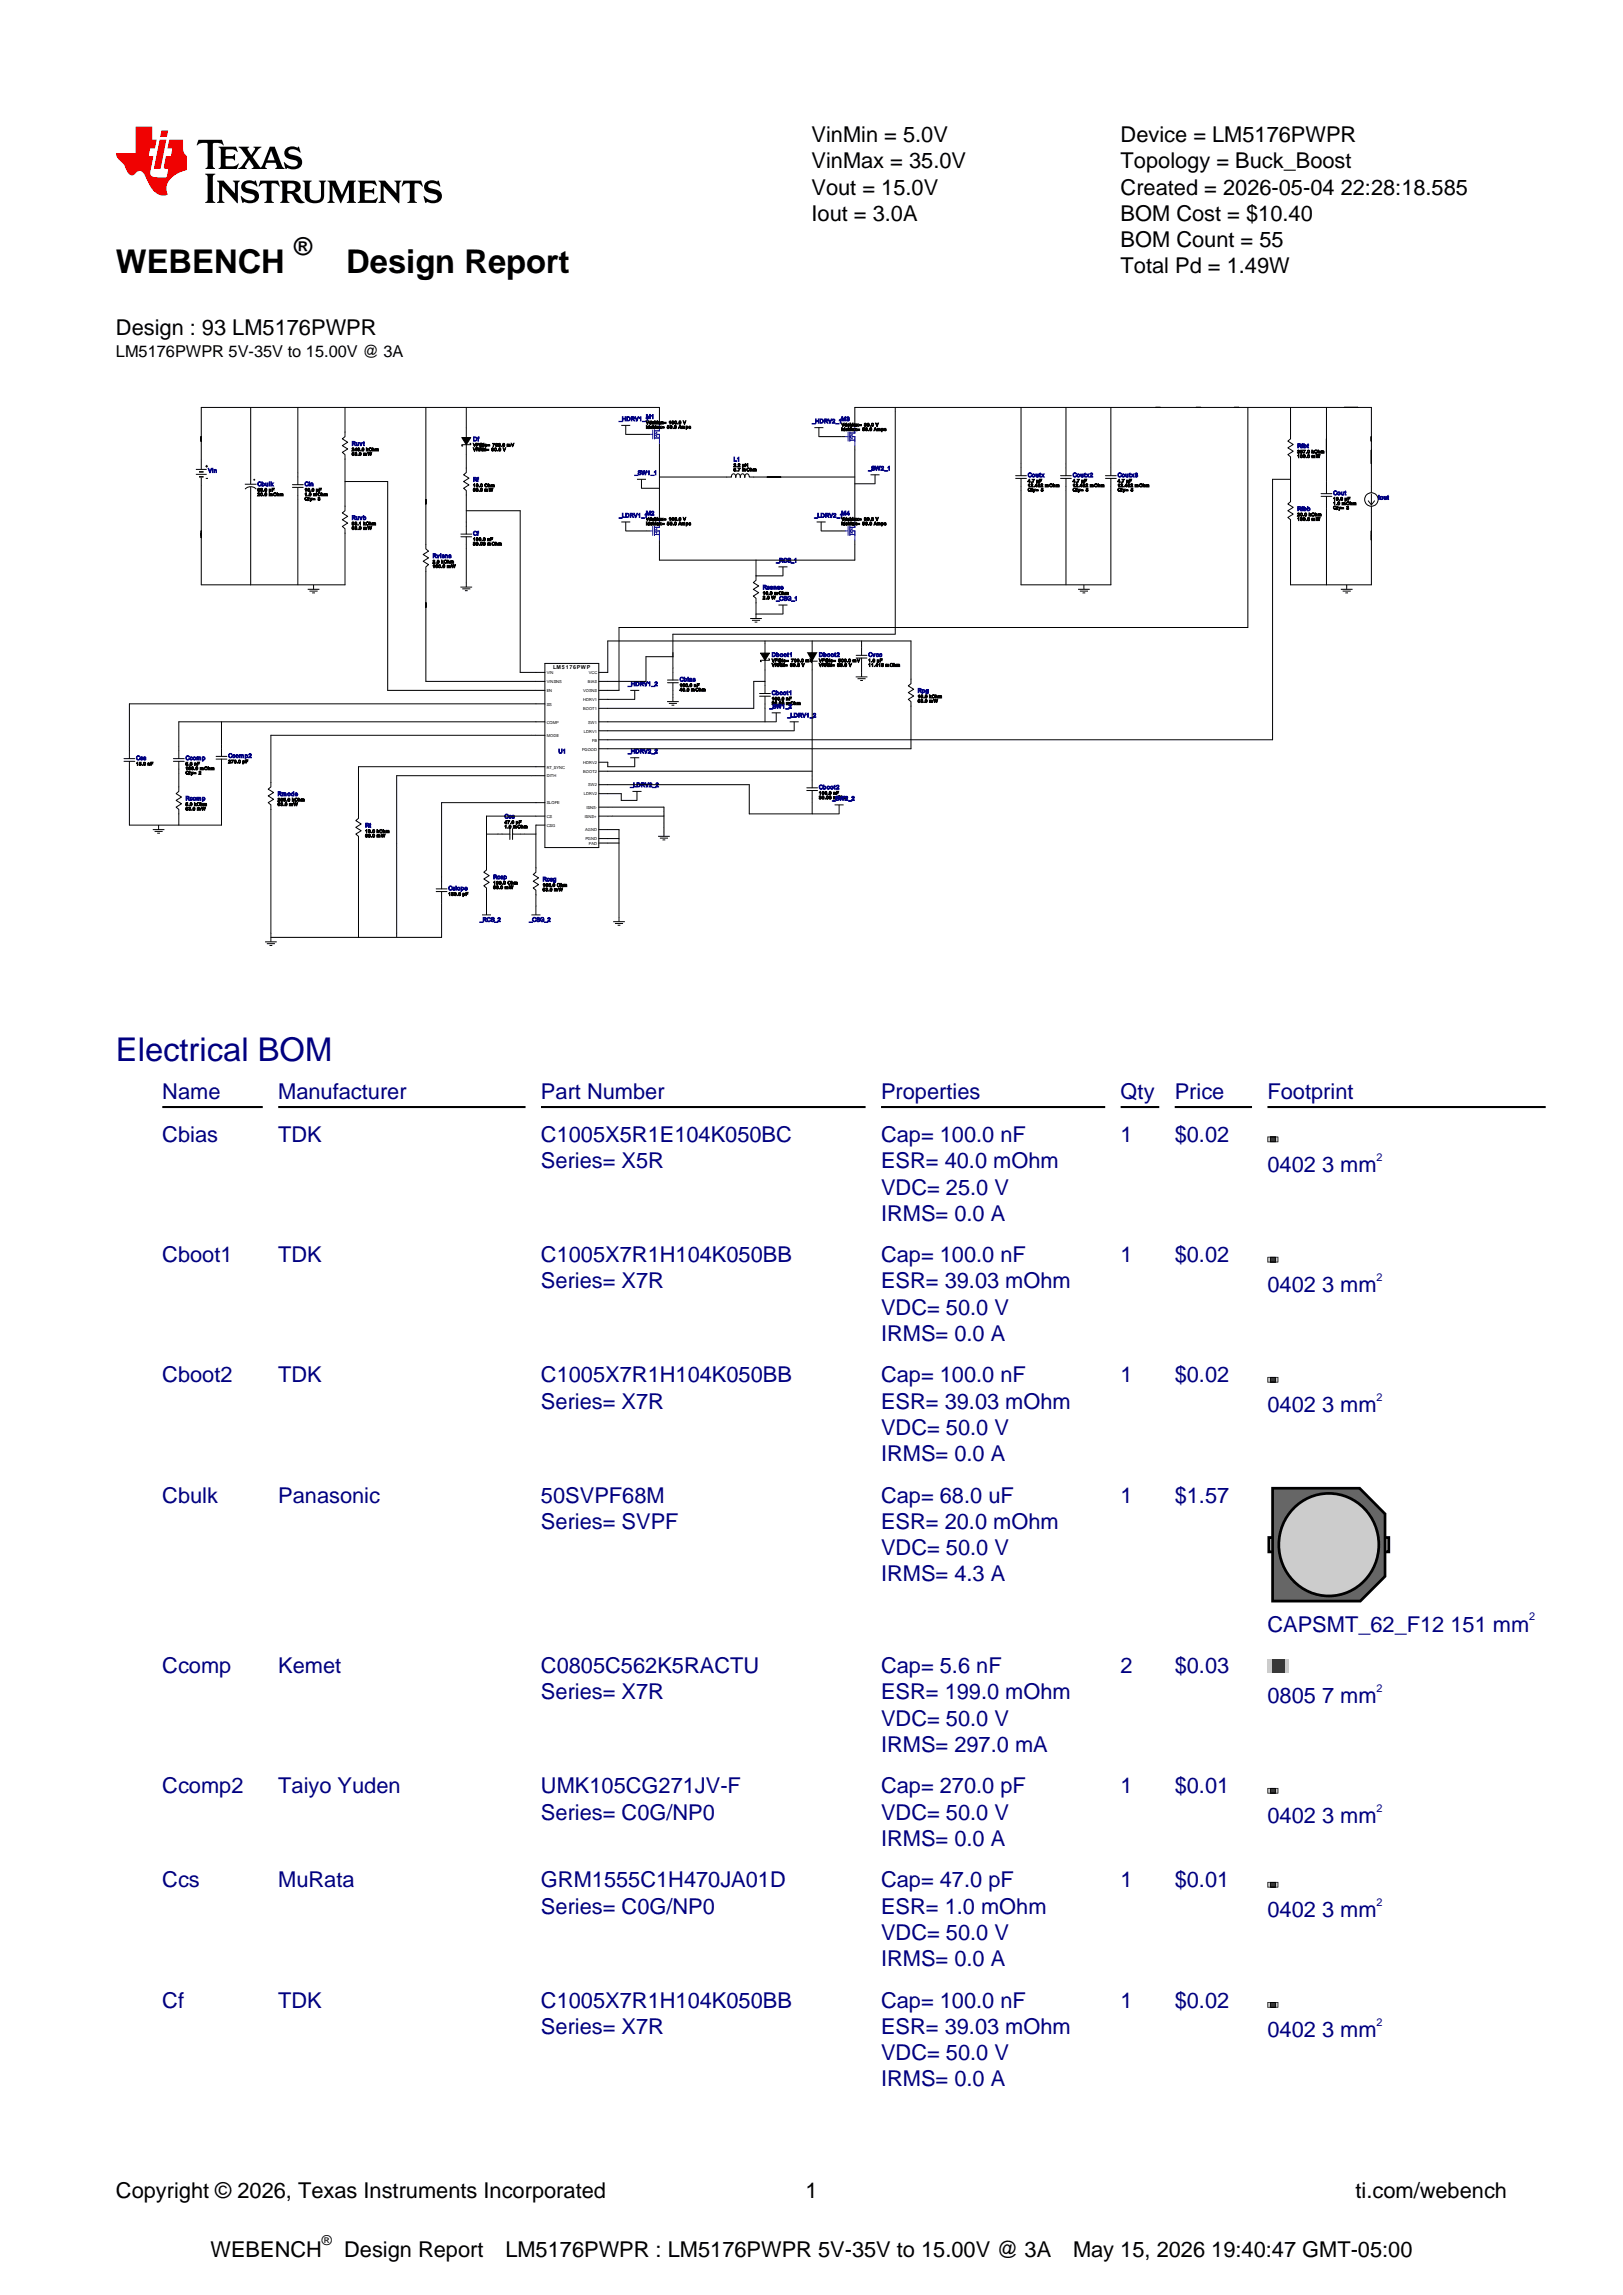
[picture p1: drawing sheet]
<svg xmlns="http://www.w3.org/2000/svg" width="210mm" height="297mm" viewBox="0 0 210 297" stroke-linecap="round" stroke-linejoin="round" font-family="sans-serif">
<defs><g id="words">
<g font-size="4.2">
<text x="15" y="35.3">WEBENCH</text>
<text x="44.8" y="35.3">Design Report</text>
</g>
<text font-size="4.2" fill="#000080" x="15" y="137.3">Electrical BOM</text>
<text font-size="3.2" x="38" y="33">®</text>
<g font-size="2.8">
<text x="105" y="18.4">VinMin = 5.0V</text>
<text x="105" y="21.8">VinMax = 35.0V</text>
<text x="145" y="18.4">Device = LM5176PWPR</text>
<text x="145" y="21.8">Topology = Buck_Boost</text>
<text x="105" y="25.2">Vout = 15.0V</text>
<text x="105" y="28.6">Iout = 3.0A</text>
<text x="145" y="25.2">Created = 2026-05-04 22:28:18.585</text>
<text x="145" y="28.6">BOM Cost = $10.40</text>
<text x="145" y="32">BOM Count = 55</text>
<text x="145" y="35.3">Total Pd = 1.49W</text>
<text x="15" y="43.4">Design : 93 LM5176PWPR</text>
<text x="15" y="284.4">Copyright © 2026, Texas Instruments Incorporated</text>
<text x="104.2" y="284.4">1</text>
<text x="175.4" y="284.4">ti.com/webench</text>
<text x="27.2" y="292">WEBENCH</text>
<text x="44.5" y="292">Design Report</text>
<text x="65.4" y="292">LM5176PWPR : LM5176PWPR 5V-35V to 15.00V @ 3A</text>
<text x="138.8" y="292">May 15, 2026 19:40:47 GMT-05:00</text>
</g>
<g font-size="2.8" fill="#000080">
<text x="21" y="142.2">Name</text>
<text x="36" y="142.2">Manufacturer</text>
<text x="70" y="142.2">Part Number</text>
<text x="114" y="142.2">Properties</text>
<text x="145" y="142.2">Qty</text>
<text x="152" y="142.2">Price</text>
<text x="164" y="142.2">Footprint</text>
<text x="21" y="147.8">Cbias</text>
<text x="36" y="147.8">TDK</text>
<text x="70" y="147.8">C1005X5R1E104K050BC</text>
<text x="114" y="147.8">Cap= 100.0 nF</text>
<text x="145" y="147.8">1</text>
<text x="152" y="147.8">$0.02</text>
<text x="70" y="151.2">Series= X5R</text>
<text x="114" y="151.2">ESR= 40.0 mOhm</text>
<text x="114" y="154.6">VDC= 25.0 V</text>
<text x="164" y="151.7">0402 3 mm</text>
<text x="114" y="158">IRMS= 0.0 A</text>
<text x="21" y="163.4">Cboot1</text>
<text x="36" y="163.4">TDK</text>
<text x="70" y="163.4">C1005X7R1H104K050BB</text>
<text x="70" y="166.7">Series= X7R</text>
<text x="114" y="163.4">Cap= 100.0 nF</text>
<text x="114" y="166.7">ESR= 39.03 mOhm</text>
<text x="145" y="163.4">1</text>
<text x="152" y="163.4">$0.02</text>
<text x="164" y="167.2">0402 3 mm</text>
<text x="114" y="170.1">VDC= 50.0 V</text>
<text x="114" y="173.5">IRMS= 0.0 A</text>
<text x="21" y="178.9">Cboot2</text>
<text x="36" y="178.9">TDK</text>
<text x="70" y="178.9">C1005X7R1H104K050BB</text>
<text x="114" y="178.9">Cap= 100.0 nF</text>
<text x="145" y="178.9">1</text>
<text x="152" y="178.9">$0.02</text>
<text x="70" y="182.3">Series= X7R</text>
<text x="114" y="182.3">ESR= 39.03 mOhm</text>
<text x="114" y="185.7">VDC= 50.0 V</text>
<text x="164" y="182.8">0402 3 mm</text>
<text x="114" y="189.1">IRMS= 0.0 A</text>
<text x="21" y="194.4">Cbulk</text>
<text x="36" y="194.4">Panasonic</text>
<text x="70" y="194.4">50SVPF68M</text>
<text x="70" y="197.8">Series= SVPF</text>
<text x="114" y="194.4">Cap= 68.0 uF</text>
<text x="114" y="197.8">ESR= 20.0 mOhm</text>
<text x="145" y="194.4">1</text>
<text x="152" y="194.4">$1.57</text>
<text x="114" y="201.2">VDC= 50.0 V</text>
<text x="114" y="204.6">IRMS= 4.3 A</text>
<text x="164" y="211.2">CAPSMT_62_F12 151 mm</text>
<text x="21" y="216.5">Ccomp</text>
<text x="36" y="216.5">Kemet</text>
<text x="70" y="216.5">C0805C562K5RACTU</text>
<text x="70" y="219.9">Series= X7R</text>
<text x="114" y="216.5">Cap= 5.6 nF</text>
<text x="114" y="219.9">ESR= 199.0 mOhm</text>
<text x="145" y="216.5">2</text>
<text x="152" y="216.5">$0.03</text>
<text x="164" y="220.4">0805 7 mm</text>
<text x="114" y="223.3">VDC= 50.0 V</text>
<text x="114" y="226.7">IRMS= 297.0 mA</text>
<text x="21" y="232.1">Ccomp2</text>
<text x="36" y="232.1">Taiyo Yuden</text>
<text x="70" y="232.1">UMK105CG271JV-F</text>
<text x="114" y="232.1">Cap= 270.0 pF</text>
<text x="145" y="232.1">1</text>
<text x="152" y="232.1">$0.01</text>
<text x="70" y="235.5">Series= C0G/NP0</text>
<text x="114" y="235.5">VDC= 50.0 V</text>
<text x="114" y="238.9">IRMS= 0.0 A</text>
<text x="164" y="235.9">0402 3 mm</text>
<text x="21" y="244.3">Ccs</text>
<text x="36" y="244.3">MuRata</text>
<text x="70" y="244.3">GRM1555C1H470JA01D</text>
<text x="114" y="244.3">Cap= 47.0 pF</text>
<text x="145" y="244.3">1</text>
<text x="152" y="244.3">$0.01</text>
<text x="70" y="247.6">Series= C0G/NP0</text>
<text x="114" y="247.6">ESR= 1.0 mOhm</text>
<text x="114" y="251">VDC= 50.0 V</text>
<text x="164" y="248.1">0402 3 mm</text>
<text x="114" y="254.4">IRMS= 0.0 A</text>
<text x="21" y="259.8">Cf</text>
<text x="36" y="259.8">TDK</text>
<text x="70" y="259.8">C1005X7R1H104K050BB</text>
<text x="70" y="263.2">Series= X7R</text>
<text x="114" y="259.8">Cap= 100.0 nF</text>
<text x="114" y="263.2">ESR= 39.03 mOhm</text>
<text x="145" y="259.8">1</text>
<text x="152" y="259.8">$0.02</text>
<text x="164" y="263.6">0402 3 mm</text>
<text x="114" y="266.6">VDC= 50.0 V</text>
<text x="114" y="270">IRMS= 0.0 A</text>
</g>
<text font-size="2.1" x="15" y="46.2">LM5176PWPR 5V-35V to 15.00V @ 3A</text>
<text font-size="1.8" x="41.7" y="290.6">®</text>
<g font-size="1.4" fill="#000080">
<text x="178.1" y="150.2">2</text>
<text x="178.1" y="165.7">2</text>
<text x="178.1" y="181.3">2</text>
<text x="197.9" y="209.7">2</text>
<text x="178.1" y="218.9">2</text>
<text x="178.1" y="234.5">2</text>
<text x="178.1" y="246.6">2</text>
<text x="178.1" y="262.2">2</text>
</g>
<g font-size=".8" fill="#000080">
<text x="45.5" y="57.7">Ruvt</text>
<text x="61.2" y="57.1">Df</text>
<text x="80.1" y="54.5">_HDRV1_1</text>
<text x="83.6" y="54.2">M1</text>
<text x="94.9" y="59.7">L1</text>
<text x="105.1" y="54.8">_HDRV2_1</text>
<text x="108.9" y="54.5">M3</text>
<text x="167.9" y="58">Rfbt</text>
<text x="26.9" y="61.2">Vin</text>
<text x="33.3" y="62.9">Cbulk</text>
<text x="39.4" y="62.9">Cin</text>
<text x="61.2" y="62.3">Rf</text>
<text x="82.1" y="61.4">_SW1_1</text>
<text x="112.4" y="60.9">_SW2_1</text>
<text x="133" y="61.7">Coutx</text>
<text x="138.8" y="61.7">Coutx2</text>
<text x="144.6" y="61.7">Coutx3</text>
<text x="172.5" y="64.1">Cout</text>
<text x="178.3" y="64.6">Iout</text>
<text x="45.5" y="67.3">Ruvb</text>
<text x="61.2" y="69.3">Cf</text>
<text x="80.1" y="67">_LDRV1_1</text>
<text x="83.6" y="66.7">M2</text>
<text x="105.4" y="67">_LDRV2_1</text>
<text x="108.9" y="66.7">M4</text>
<text x="167.9" y="66.1">Rfbb</text>
<text x="56" y="72.2">Rvisns</text>
<text x="98.7" y="76.3">Rsense</text>
<text x="100.4" y="77.7">_CSG_1</text>
<text x="100.4" y="72.8">_RCS_1</text>
<text x="81.3" y="88.8">_HDRV1_2</text>
<text x="87.9" y="88.2">Cbias</text>
<text x="99.9" y="85">Dboot1</text>
<text x="99.9" y="89.9">Cboot1</text>
<text x="106" y="85">Dboot2</text>
<text x="112.4" y="85">Cvcc</text>
<text x="118.7" y="89.6">Rpg</text>
<text x="99.6" y="91.7">_SW1_2</text>
<text x="101.9" y="92.8">_LDRV1_2</text>
<text x="17.6" y="98.4">Css</text>
<text x="24" y="98.4">Ccomp</text>
<text x="29.5" y="98.1">Ccomp2</text>
<text x="72.2" y="97.5">U1</text>
<text x="81.3" y="97.5">_HDRV2_2</text>
<text x="81.5" y="101.8">_LDRV2_2</text>
<text x="24" y="103.6">Rcomp</text>
<text x="35.9" y="103">Rmode</text>
<text x="47.3" y="107.1">Rt</text>
<text x="65.3" y="105.9">Ccs</text>
<text x="106" y="102.1">Cboot2</text>
<text x="107.7" y="103.6">_SW2_2</text>
<text x="63.8" y="113.8">Rcsp</text>
<text x="58" y="115.2">Cslope</text>
<text x="62.1" y="119.3">_RCS_2</text>
<text x="68.5" y="119.3">_CSG_2</text>
<text x="70.2" y="114">Rcsg</text>
</g>
<text font-size=".7" x="71.6" y="86.6">LM5176PWP</text>
<g font-size=".6">
<text x="45.5" y="58.4">249.0 kOhm</text>
<text x="45.5" y="58.9">63.0 mW</text>
<text x="61.2" y="57.8">VF@Io= 700.0 mV</text>
<text x="61.2" y="58.4">VRRM= 60.0 V</text>
<text x="83.6" y="54.9">VdsMax= 100.0 V</text>
<text x="83.6" y="55.5">IdsMax= 50.0 Amps</text>
<text x="108.9" y="55.2">VdsMax= 30.0 V</text>
<text x="108.9" y="55.7">IdsMax= 59.0 Amps</text>
<text x="167.9" y="58.7">357.0 kOhm</text>
<text x="167.9" y="59.2">100.0 mW</text>
<text x="33.3" y="63.6">68.0 µF</text>
<text x="33.3" y="64.2">20.0 mOhm</text>
<text x="39.4" y="63.6">10.0 µF</text>
<text x="39.4" y="64.2">1.0 mOhm</text>
<text x="39.4" y="64.8">Qty= 3</text>
<text x="61.2" y="63">10.0 Ohm</text>
<text x="61.2" y="63.6">63.0 mW</text>
<text x="94.9" y="60.4">2.2 µH</text>
<text x="94.9" y="61">5.7 mOhm</text>
<text x="133" y="62.4">4.7 µF</text>
<text x="133" y="63">12.482 mOhm</text>
<text x="133" y="63.6">Qty= 5</text>
<text x="138.8" y="62.4">4.7 µF</text>
<text x="138.8" y="63">12.482 mOhm</text>
<text x="138.8" y="63.6">Qty= 5</text>
<text x="144.6" y="62.4">4.7 µF</text>
<text x="144.6" y="63">12.482 mOhm</text>
<text x="144.6" y="63.6">Qty= 5</text>
<text x="172.5" y="64.8">10.0 µF</text>
<text x="172.5" y="65.3">1.0 mOhm</text>
<text x="172.5" y="65.9">Qty= 3</text>
<text x="45.5" y="68">93.1 kOhm</text>
<text x="45.5" y="68.5">63.0 mW</text>
<text x="61.2" y="70">100.0 nF</text>
<text x="61.2" y="70.6">39.03 mOhm</text>
<text x="83.6" y="67.4">VdsMax= 100.0 V</text>
<text x="83.6" y="68">IdsMax= 50.0 Amps</text>
<text x="108.9" y="67.4">VdsMax= 30.0 V</text>
<text x="108.9" y="68">IdsMax= 59.0 Amps</text>
<text x="167.9" y="66.8">20.0 kOhm</text>
<text x="167.9" y="67.4">100.0 mW</text>
<text x="56" y="72.9">2.0 kOhm</text>
<text x="56" y="73.5">100.0 mW</text>
<text x="98.7" y="77">10.0 mOhm</text>
<text x="98.7" y="77.5">2.0 W</text>
<text x="87.9" y="88.9">100.0 nF</text>
<text x="87.9" y="89.5">40.0 mOhm</text>
<text x="99.9" y="85.7">VF@Io= 700.0 mV</text>
<text x="99.9" y="86.3">VRRM= 60.0 V</text>
<text x="106" y="85.7">VF@Io= 500.0 mV</text>
<text x="106" y="86.3">VRRM= 30.0 V</text>
<text x="112.4" y="85.7">1.0 µF</text>
<text x="112.4" y="86.3">11.416 mOhm</text>
<text x="99.9" y="90.6">100.0 nF</text>
<text x="99.9" y="91.2">39.03 mOhm</text>
<text x="118.7" y="90.3">10.0 kOhm</text>
<text x="118.7" y="90.9">63.0 mW</text>
<text x="17.6" y="99">15.0 nF</text>
<text x="24" y="99">5.6 nF</text>
<text x="24" y="99.6">199.0 mOhm</text>
<text x="24" y="100.2">Qty= 2</text>
<text x="29.5" y="98.8">270.0 pF</text>
<text x="24" y="104.3">5.9 kOhm</text>
<text x="24" y="104.9">63.0 mW</text>
<text x="35.9" y="103.7">205.0 kOhm</text>
<text x="35.9" y="104.3">63.0 mW</text>
<text x="47.3" y="107.8">13.0 kOhm</text>
<text x="65.3" y="106.6">47.0 pF</text>
<text x="65.3" y="107.2">1.0 mOhm</text>
<text x="106" y="102.8">100.0 nF</text>
<text x="106" y="103.4">39.03 mOhm</text>
<text x="47.3" y="108.3">63.0 mW</text>
<text x="58" y="115.9">150.0 pF</text>
<text x="63.8" y="114.4">100.0 Ohm</text>
<text x="63.8" y="115">63.0 mW</text>
<text x="70.2" y="114.7">100.0 Ohm</text>
<text x="70.2" y="115.3">63.0 mW</text>
</g>
<g font-size=".5">
<text x="70.7" y="89.6">EN</text>
<text x="70.7" y="87.2">VIN</text>
<text x="70.7" y="88.4">VINSNS</text>
<text x="75.5" y="89.6">VOSNS</text>
<text x="76.1" y="88.4">BIAS</text>
<text x="76.2" y="87.2">VCC</text>
<text x="70.7" y="95.4">MODE</text>
<text x="70.7" y="91.3">SS</text>
<text x="70.7" y="93.6">COMP</text>
<text x="75.4" y="90.7">HDRV1</text>
<text x="75.5" y="91.9">BOOT1</text>
<text x="75.5" y="94.8">LDRV1</text>
<text x="76.1" y="93.6">SW1</text>
<text x="76.6" y="96">FB</text>
<text x="70.7" y="100.6">DITH</text>
<text x="70.7" y="99.5">RT_SYNC</text>
<text x="75.3" y="97.1">PGOOD</text>
<text x="75.4" y="98.9">HDRV2</text>
<text x="75.5" y="100">BOOT2</text>
<text x="76.1" y="101.8">SW2</text>
<text x="70.7" y="104.1">SLOPE</text>
<text x="70.7" y="107">CSG</text>
<text x="70.7" y="105.8">CS</text>
<text x="75.5" y="102.9">LDRV2</text>
<text x="75.7" y="105.8">ISNS+</text>
<text x="75.7" y="107.6">AGND</text>
<text x="75.9" y="104.7">ISNS-</text>
<text x="75.8" y="108.8">PGND</text>
<text x="76.2" y="109.3">PAD</text>
</g>
</g></defs>
<path d="M55.2 23.5a.81 .81 0 0 0-.3 .9 .81 .81 0 0 0 .8 .6l.7 .2 .2 .3a.65 .65 0 0 1-1 .4l-.3-.1-.4-.5-.1 .1 .2 .9h.2l.1-.2a1.41 1.41 0 0 0 1.8-.4 .87 .87 0 0 0-.8-1.2l-.7-.2-.2-.2a.57 .57 0 0 1 .8-.4l.7 .5 .1-.1-.2-.7h-.2v.1a1.29 1.29 0 0 0-1.4 0zM52.2 23.4l-.2 .7v.1a.78 .78 0 0 1 1-.5v2.1v.2l-.3 .2v.1h1.2v-.1l-.2-.2-.1-.2 .1-2.1a.83 .83 0 0 1 .9 .5l.1-.1-.2-.7zM49 23.4l.2 .3 .1 .1v2l-.1 .2-.2 .2v.1h.9v-.1l-.2-.2-.1-.2 .1-1.7 1.9 2.2h.1v-2.5l.2-.4h-.9l.3 .2v1.4l-1.5-1.6zM46.3 23.4v.1l.2 .1 .1 .2v2l-.1 .2-.2 .2v.1h2.3l.3-.7-.1-.1a1.45 1.45 0 0 1-1.6 .4v-1h.9l.2 .2h.1v-.8h-.1l-.2 .3h-.9v-.8a1.59 1.59 0 0 1 1.5 .3l.1-.1-.3-.6zM42.4 23.4v.1l.2 .1 .1 .2v2l-.1 .2-.2 .3h.9l-.3-.3v-.2v-1.8l1.1 2.3 1-2.3v1.8v.2l-.2 .3h1.2v-.1l-.3-.2v-.2v-2v-.2l.3-.1v-.1h-1.1l-.8 1.8-.8-1.8zM39.2 23.4v.1l.2 .1v.2v1.5a1.24 1.24 0 0 0 1.7 1 .9 .9 0 0 0 .8-1l.1-1.7 .2-.2h-1v.1l.3 .1v.2v1.5a.76 .76 0 0 1-.6 .7 .76 .76 0 0 1-.8-.4v-1.8v-.2l.2-.1v-.1zM37.2 23.8a1.01 1.01 0 0 1 1 .1 .52 .52 0 0 1 0 .6 .52 .52 0 0 1-.5 .2h-.5zM36.3 23.4v.1l.2 .1v.2v2v.2l-.2 .2v.1h1.2v-.1l-.3-.2v-.9a.71 .71 0 0 1 .9 .6 .83 .83 0 0 0 1.3 .4 1.13 1.13 0 0 1-.7-.7l-.2-.2-.4-.3a.78 .78 0 0 0 .7-.4 .78 .78 0 0 0-.1-.9l-.6-.2zM33.7 23.4l-.2 .7v.1a.78 .78 0 0 1 1-.5v2.1v.2l-.3 .2v.1h1.2v-.1l-.2-.2-.1-.2 .1-2.1a.83 .83 0 0 1 .9 .5l.1-.1-.2-.7zM31.5 23.5a.81 .81 0 0 0-.3 .9 .81 .81 0 0 0 .8 .6l.8 .2 .2 .3a.65 .65 0 0 1-1 .4l-.3-.1-.5-.5-.1 .1 .3 .9h.1l.1-.2a1.41 1.41 0 0 0 1.9-.4 .87 .87 0 0 0-.9-1.2l-.7-.2-.2-.2a.57 .57 0 0 1 .9-.4l.6 .5 .1-.1-.2-.7h-.1l-.1 .1a1.29 1.29 0 0 0-1.4 0zM28.1 23.4l.2 .3 .1 .1v2l-.1 .2-.2 .2v.1h.9v-.1l-.2-.2-.1-.2 .1-1.7 1.9 2.2h.1v-2.5l.2-.4h-.9l.3 .2v1.4l-1.5-1.6zM26.6 22.5v.1l.2 .1 .1 .3v2.8l-.1 .2-.2 .2v.1h1.3v-.1l-.3-.2-.1-.2v-2.8l.1-.3 .3-.1v-.1zM37.1 19.2a.81 .81 0 0 0-.3 .9 .81 .81 0 0 0 .8 .5l.7 .2 .2 .3a.64 .64 0 0 1-.9 .4l-.3-.1-.5-.4h-.1l.2 .9h.2l.1-.2a1.4 1.4 0 0 0 1.8-.4 .87 .87 0 0 0-.8-1.2l-.7-.2-.2-.2a.57 .57 0 0 1 .8-.4l.7 .5 .1-.1-.2-.7h-.2v.1a1.28 1.28 0 0 0-1.4 .1zM35.1 19.5l.4 1.2h-.9zM30.9 19v.1l.4 .3 .7 1-.6 1-.2 .2-.4 .2v.1h1.1l-.2-.3 .5-.9 .6 .9-.2 .2v.1h1.9l-.2-.3 .2-.5h1.2l.1 .5-.2 .3h1.2l-.3-.5-1-2.4h-.6l-.9 2.3-.3 .4-1-1.4 .6-.9 .5-.3v-.1h-1l.2 .2-.5 .9-.5-.8 .2-.3zM28.3 19v.1l.2 .1 .1 .3v1.9l-.1 .2-.2 .2v.1h2.3l.3-.7-.1-.1a1.45 1.45 0 0 1-1.6 .4v-1l.9 .1 .2 .2h.1v-.8h-.1l-.2 .2h-.9v-.8a1.58 1.58 0 0 1 1.5 .3l.1-.1-.3-.6zM25.7 18.1l-.3 .7h.1a1.15 1.15 0 0 1 1.3-.3l.1 2.9-.1 .2-.2 .2v.1h1.2v-.1l-.2-.2-.1-.2v-2.7l.1-.2h.2a1.06 1.06 0 0 1 1.1 .3h.1l-.3-.7z" fill="#000"/>
<path d="M20.9 16.9l-.2 .8h.9l.2-.8zM20.7 18.1l-.8 3.8h.9l.7-3.8zM17.6 16.4v3.4h-2.6a2.07 2.07 0 0 0 .9 1.4l.4 .6a1.11 1.11 0 0 0 .8 .9l.3-.1a.73 .73 0 0 1 .6-.4 .73 .73 0 0 1 .7 .4l.2 .4a3.4 3.4 0 0 0 1.8 2.2 1.3 1.3 0 0 0 1 0 1.84 1.84 0 0 1 .8-2.4l.8-.5 .9-.3v-1.8a1.13 1.13 0 0 1-.5-1v-1.1h-1.8l-.2 1.1h.6l-.2 1h-.6l-.3 1.2a.38 .38 0 0 0 .2 .5h.4l-.2 1.1a4 4 0 0 1-2-.2 1.19 1.19 0 0 1-.1-1l.3-1.6h-.6l.2-1h.6l.3-1.1h-.6v-1.7z" fill="#f00000"/>
<g fill="none" stroke="#000" stroke-width=".13">
<path d="M32.4 52.7v10M38.5 52.7v10M44.6 52.7v3.8l-.3 .3 .7 .4-.7 .5 .7 .4-.7 .4 .3 .3v7.3l-.3 .3 .7 .4-.7 .5 .7 .4-.7 .4 .3 .3v7.3h-18.6v-13.9M55.1 52.7v18.3l.4 .3-.7 .5 .7 .4-.7 .4 .7 .5-.4 .3v14.8h15.4M59.8 56.6h1.1l-.6 1zM60.3 52.7v8.5l-.3 .2 .7 .5-.7 .4 .7 .5-.7 .4 .3 .3v5.6M60.8 57.4h.1v.2h-1.1v.1h.1M80.4 55.1h1.1M81 55.1v1.1h3.2M85.3 55.1v-2.4h-59.3v8M85.3 57.4v10.1M105.4 55.3h1.1"/>
<path d="M106 55.3v1.2h3.4M110.6 55.3v-2.6h66.8v11.1M110.6 57.7v9.8M115.8 52.7v29.4h-28.7v5.9M132.1 52.7v8.9M137.9 52.7v8.9M143.7 52.7v8.9M161.5 52.7v28.5h-81.4v8.1h-2.6M167 52.7v4.1l-.4 .3 .7 .4-.7 .5 .7 .4-.7 .4 .4 .3v5.8l-.4 .3 .7 .5-.7 .4 .7 .4-.7 .5 .4 .3v8.4h10.4v-10.2M171.6 52.7v11.2M25.3 60.7h1.4M25.3 61.4h1.4"/>
<path d="M25.8 61.7h.5M25.8 61h.5M25.8 61.1h.5M26.6 60.3h.3M26.6 61.9h.3M26.7 60.2v.3M31.7 62.7h1.5M31.7 63.3a.98 .98 0 0 1 1.4 0M32.4 63v12.7M32.8 62.1h.2M32.9 62v.2M37.8 62.7h1.4"/>
<path d="M37.8 63.1h1.4M38.5 63.1v12.6M39.8 76.3h1.5M40 76.5h1.1M40.4 76.7h.3M40.6 75.7v.6M44.6 62.3h5.6v27h20.3M59.6 76h1.5M59.6 69.1h1.4M59.6 69.5h1.4M59.8 76.2h1.1M60.2 76.4h.3"/>
<path d="M60.3 69.5v6.5M60.3 66.1h7v20.9h3.2M80.4 67.5h1.1M81 67.5v1.2h3.2M82.4 62h1.2M83 62v1.2h2.3M85.3 69.9v2.6h25.3v-2.6M94.6 61.7l.1-.3 .2-.1 .2 .1 .1 .4 .1-.4 .2-.1 .2 .1 .1 .4 .1-.4 .2-.1 .1 .1 .2 .4 .1-.4 .2-.1 .1 .1 .1 .3h13.7M94.6 61.7h-9.3M97.8 72.5v2M97.8 74.5v.6l-.3 .3 .7 .4-.7 .5 .7 .4-.7 .4 .3 .3v2.6M100.7 78.3h1.2"/>
<path d="M100.7 73.4h1.2M101.3 73.4v1.1h-3.5M101.3 78.3v1.2h-3.5M105.7 67.5h1.1M106.2 67.5v1.2h3.2M112.6 61.4h1.2M113.2 61.4v1.2h-2.6M131.4 61.6h1.4M131.4 61.9h1.4M132.1 61.9v13.8h11.6v-13.8M137.2 61.6h1.4M137.2 61.9h1.4"/>
<path d="M137.9 61.9v13.8M139.5 76.3h1.5M139.7 76.5h1.1M140.1 76.7h.3M140.2 75.7v.6M143 61.6h1.4M143 61.9h1.4M167 62h-2.3v33.7h-87.2M170.9 63.9h1.4M170.9 64.2h1.4M171.6 64.2v11.5M173.5 76.3h1.5"/>
<path d="M173.7 76.5h1.1M174.1 76.7h.3M174.2 75.7v.6M177 64.8l.4 .5M177.4 63.8a.87 .87 0 0 0-.8 .8 .87 .87 0 0 0 .8 .9M177.4 63.8a.87 .87 0 0 1 .9 .8 .87 .87 0 0 1-.9 .9M177.4 63.9v1.4M177.9 64.8l-.5 .5M16 98.2h1.4M16 98.5h1.4M22.4 98.2h1.4M22.4 98.5h1.4"/>
<path d="M23.1 98.5v3.9l-.3 .3 .7 .4-.7 .5 .7 .4-.7 .5 .3 .2v2.1M28 97.9h1.4M28 98.2h1.4M28.7 93.4v4.5M28.7 98.2v8.6h-12v-8.3M70.5 95.2h-35.4v6.6l-.4 .3 .7 .5-.7 .4 .7 .4-.7 .5 .4 .3v17.7M70.5 99.2h-24.1v6.7l-.4 .3 .7 .4-.7 .5 .7 .4-.7 .4 .4 .3v13.1M70.5 93.4h-47.4v4.8M70.5 85.9h7v23.8h-7zM70.5 91.1h-53.8v7.1M77.5 87h1.1v-4.1h39.3v5.6l-.4 .3 .7 .4-.7 .4 .7 .5-.7 .4 .4 .3v6.1h-40.4M81.5 89.3h1.2"/>
<path d="M81.5 98.1h1.2M82.1 98.1v1.1h-3.5v-.6h-1.1M82.1 89.3v1.2h-4.6M86.3 90.8h1.5M86.4 88h1.4M86.4 88.4h1.4M86.5 91h1.1M86.9 91.3h.3M87.1 85h-3.5v3.2h-6.1M87.1 88.4v2.4M97.1 80h1.5M97.3 80.3h1"/>
<path d="M97.6 80.5h.4M98.3 89.7h1.4M98.3 90.1h1.4M98.4 84.5h1.2l-.6 .9zM99 82.9v6.8M99 88.2h-1.5v3.5h-20M99 90.1v3.3M99.4 85.3h.2v.1h-1.2v.2h.1M99.9 92.2h1.1M100.4 92.2v1.2h-22.9M102.2 93.4h1.1M102.8 93.4v1.2h-25.3"/>
<path d="M104.4 85.6h1.4M105.1 82.9v19.1M105.1 99.8h-27.6M110.7 87.6h1.5M110.8 84.8h1.4M110.8 85.2h1.4M111 87.8h1M111.3 88.1h.4M111.5 82.9v1.9M111.5 85.2v2.4M19.8 107.4h1.5M20 107.6h1"/>
<path d="M20.3 107.8h.4M20.5 106.8v.6M56.4 115h1.4M56.4 115.4h1.4M57.1 115.4v5.9h-22M62.4 118.4h1.1M62.9 107.9h3.1M66 107.2v1.4M66.3 107.2v1.4M68.8 118.4h1.1M69.3 107.9h-3M70.5 106.8h-1.2v6.1l-.3 .3 .7 .4-.7 .4 .7 .5-.7 .4 .3 .3v3.2"/>
<path d="M70.5 105.6h-7.6v7l-.3 .3 .7 .4-.7 .5 .7 .4-.7 .4 .3 .3v3.5M70.5 100.4h-19.2v20.9M70.5 103.9h-13.4v11.1M77.5 104.5h8.4v3.7M77.5 107.4h2.6v11.9M77.5 101.5h19.4v3.8h11.7v-1.1M79.3 119.3h1.5M79.6 119.5h1M79.9 119.7h.4M80.1 108.5h-2.6M80.1 109.1h-2.6M81.8 102.4h1.2"/>
<path d="M82.4 102.4v1.2h-2v-.9h-2.9M85.2 108.2h1.5M85.4 108.5h1M85.7 108.7h.4M85.9 105.6h-8.4M104.4 102h1.4M104.4 102.3h1.4M105.1 102.3v3M108 104.2h1.2M34.3 121.9h1.5M34.5 122.1h1.1M34.9 122.4h.3"/>
</g>
<g fill="none" stroke="#00f" stroke-width=".13">
<path d="M84.2 56.2h.3M84.5 55.6v1.2M84.7 55.6v1.2M84.7 56.2l.3-.3v.6zM84.7 56.7h.6M85 56.2h.3v1.2M85.3 55.1v.6h-.6M109.4 56.5h.3M109.7 55.9v1.2M110 55.9v1.2M110 56.5l.3-.3v.6zM110 57h.6"/>
<path d="M110.3 56.5h.3v1.2M110.6 55.3v.7h-.6M84.2 68.7h.3M84.5 68.1v1.2M84.7 68.1v1.2M84.7 69.2h.6M84.7 68.7l.3-.3v.6zM85 68.7h.3v1.2M85.3 67.5v.7h-.6M109.4 68.7h.3M109.7 68.1v1.2M110 69.2h.6"/>
<path d="M110 68.1v1.2M110 68.7l.3-.3v.6zM110.3 68.7h.3v1.2M110.6 67.5v.7h-.6"/>
</g>
<path d="M59.8 56.6h1.1l-.6 1zM98.4 84.5h1.2l-.6 .9zM104.4 84.4h1.4l-.7 1.2z" fill="#000"/>
<path d="M16 143.3h3" fill="none" stroke="#fff" stroke-width=".26"/>
<path d="M21 143.3h13M36 143.3h32M70 143.3h42M114 143.3h29M145 143.3h5M152 143.3h10M164 143.3h36" fill="none" stroke="#000" stroke-width=".26"/>
<path d="M164 147.1h1.4v.7h-1.4z" fill="#cbcbcb"/>
<path d="M164.4 147.1h.7v.7h-.7z" fill="#363636"/>
<g fill="#000">
<path d="M164.4 147.2h.6v.5h-.6zM164.4 147.1v.7h.7v-.7z"/>
<path d="M164.1 147.2h1.2v.5h-1.2zM164 147.1v.7h1.4v-.7z"/>
</g>
<path d="M164 162.6h1.4v.8h-1.4z" fill="#cbcbcb"/>
<path d="M164.4 162.6h.7v.8h-.7z" fill="#363636"/>
<g fill="#000">
<path d="M164.4 162.7h.6v.6h-.6zM164.4 162.6v.8h.7v-.8z"/>
<path d="M164.1 162.7h1.2v.6h-1.2zM164 162.6v.8h1.4v-.8z"/>
</g>
<path d="M164 178.2h1.4v.7h-1.4z" fill="#cbcbcb"/>
<path d="M164.4 178.2h.7v.7h-.7z" fill="#363636"/>
<g fill="#000">
<path d="M164.4 178.3h.6v.5h-.6zM164.4 178.2v.7h.7v-.7z"/>
<path d="M164.1 178.3h1.2v.5h-1.2zM164 178.2v.7h1.4v-.7z"/>
</g>
<path d="M164.2 199h15.5v1.8h-15.5z" fill="#ccc"/>
<path d="M164.2 199h15.5v1.8h-15.5z" fill="none" stroke="#000" stroke-width=".35"/>
<path d="M164.7 192.6h11.2l3.3 3.3v8.1l-3.2 3.2h-11.3z" fill="#666"/>
<path d="M164.7 192.6h11.2l3.3 3.3v8.1l-3.2 3.2h-11.3z" fill="none" stroke="#000" stroke-width=".35"/>
<path d="M167.7 194.9a6.5 6.5 0 0 1 7.8-.5 6.5 6.5 0 0 1 2.6 7.4 6.5 6.5 0 0 1-7.1 4.7 6.5 6.5 0 0 1-5.5-6.6 6.7 6.7 0 0 1 2.2-5z" fill="#ccc"/>
<path d="M167.7 194.9a6.5 6.5 0 0 1 7.8-.5 6.5 6.5 0 0 1 2.6 7.4 6.5 6.5 0 0 1-7.1 4.7 6.5 6.5 0 0 1-5.5-6.6 6.7 6.7 0 0 1 2.2-5z" fill="none" stroke="#000" stroke-width=".35"/>
<path d="M164 214.8h2.8v1.7h-2.8z" fill="#cbcbcb"/>
<path d="M164.6 214.8h1.6v1.7h-1.6z" fill="#363636"/>
<path d="M164 231.4h1.4v.7h-1.4z" fill="#cbcbcb"/>
<path d="M164.4 231.4h.7v.7h-.7z" fill="#363636"/>
<g fill="#000">
<path d="M164.4 231.5h.6v.5h-.6zM164.4 231.4v.7h.7v-.7z"/>
<path d="M164.1 231.5h1.2v.5h-1.2zM164 231.4v.7h1.4v-.7z"/>
</g>
<path d="M164 243.5h1.4v.8h-1.4z" fill="#cbcbcb"/>
<path d="M164.4 243.5h.7v.8h-.7z" fill="#363636"/>
<g fill="#000">
<path d="M164.4 243.6h.6v.6h-.6zM164.4 243.5v.8h.7v-.8z"/>
<path d="M164.1 243.6h1.2v.6h-1.2zM164 243.5v.8h1.4v-.8z"/>
</g>
<path d="M164 259.1h1.4v.7h-1.4z" fill="#cbcbcb"/>
<path d="M164.4 259.1h.7v.7h-.7z" fill="#363636"/>
<g fill="#000">
<path d="M164.4 259.2h.6v.5h-.6zM164.4 259.1v.7h.7v-.7z"/>
<path d="M164.1 259.2h1.2v.5h-1.2zM164 259.1v.7h1.4v-.7z"/>
</g>
<use href="#words"/>
</svg>
